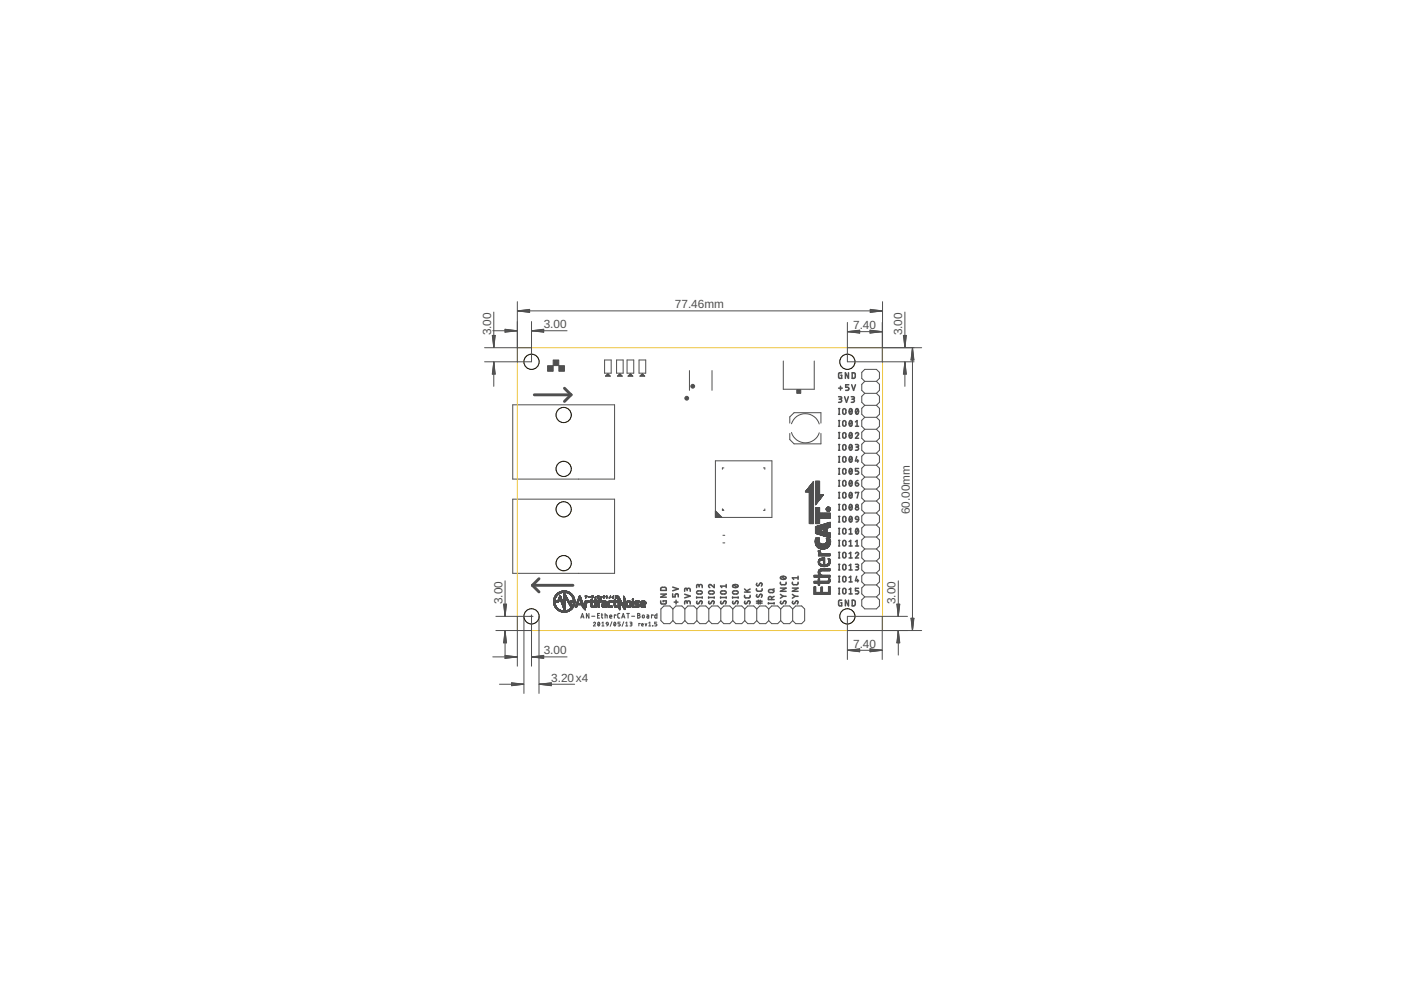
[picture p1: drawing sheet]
<svg xmlns="http://www.w3.org/2000/svg" width="297mm" height="210mm" viewBox="0 0 297 210" stroke-linecap="round" stroke-linejoin="round" font-family="sans-serif">
<defs><g id="words">
<g font-size="2.5" fill="#4f4f4f">
<text x="143.1" y="65.3">77.46mm</text>
<text x="104.1" y="71.1" transform="rotate(-90 104.1 71.1)">3.00</text>
<text x="115.3" y="69.5">3.00</text>
<text x="180.9" y="69.7">7.40</text>
<text x="191.3" y="71.1" transform="rotate(-90 191.3 71.1)">3.00</text>
<text x="192.9" y="109" transform="rotate(-90 192.9 109)">60.00mm</text>
<text x="106.5" y="128.1" transform="rotate(-90 106.5 128.1)">3.00</text>
<text x="189.9" y="128.1" transform="rotate(-90 189.9 128.1)">3.00</text>
<text x="180.9" y="137.3">7.40</text>
<text x="115.3" y="138.7">3.00</text>
<text x="116.9" y="144.5">3.20x4</text>
</g>
</g></defs>
<g fill="none" stroke="#4f4f4f" stroke-width=".32">
<path d="M178.5 79l-.7 .2v.8l.1 .2h.6v-.6h-.2M179.9 79v1.2l-.7-1.2v1.2M180.7 79l.4 .1 .2 .1v.8l-.2 .2h-.4zM177.8 84.1h.5l.2 .2-.2 .3h-.4M177.8 82.3h.8M177.8 87.8h.3M177.8 86.6h.3M177.8 90.4h.3M177.8 89.2h.3M177.8 92.9h.3M177.8 91.7h.3M177.8 95.5h.3"/>
<path d="M177.8 94.3h.3M177.8 98h.3M177.8 96.8h.3M177.8 99.3h.3M177.9 86.6v1.2M177.9 89.2v1.2M177.9 91.7v1.2M177.9 94.3v1.2M177.9 96.8v1.2M177.9 99.3v1.2M178.1 84.6l.3 .2 .1 .2-.2 .3h-.5M178.2 81.9v.8"/>
<path d="M178.8 86.7h.4l.1 .3v.7l-.2 .1h-.3l-.1-.3zM178.8 89.3h.4l.1 .2v.7l-.2 .2-.3-.1-.1-.3zM178.8 91.8h.4l.1 .3v.6l-.2 .2-.3-.1-.1-.2zM178.8 94.3h.4l.1 .3v.7l-.2 .1h-.3l-.1-.3zM178.8 96.9h.4l.1 .2v.7l-.2 .2-.3-.1-.1-.2zM178.8 99.4h.4l.1 .3v.7l-.2 .1h-.3l-.1-.3zM179.1 84.1l.4 1.2 .4-1.2M180 81.6h-.7v.5h.4a.34 .34 0 0 1 .3 .3 .34 .34 0 0 1-.3 .4h-.4M180.2 86.7l.2-.1a.66 .66 0 0 1 .3 .7 .66 .66 0 0 1-.4 .5l-.3-.6zM180.2 89.3l.2-.1a.66 .66 0 0 1 .3 .6 .66 .66 0 0 1-.4 .6l-.3-.6zM180.2 91.8l.2-.1a.66 .66 0 0 1 .3 .6 .66 .66 0 0 1-.4 .6l-.3-.6zM180.2 94.3h.2a.66 .66 0 0 1 .3 .6 .66 .66 0 0 1-.4 .5l-.3-.5z"/>
<path d="M180.2 96.9l.2-.1a.66 .66 0 0 1 .3 .6 .66 .66 0 0 1-.4 .6l-.3-.6zM180.2 99.4l.2-.1a.66 .66 0 0 1 .3 .7 .66 .66 0 0 1-.4 .5l-.3-.6zM180.5 84.1h.5l.1 .2v.2l-.5 .1M180.6 81.6l.4 1.2 .4-1.2M180.6 86.9l-.5 .7M180.6 89.5l-.5 .6M180.6 92l-.5 .6M180.6 94.5l-.5 .7M180.6 97.1l-.5 .6M180.6 99.6l-.5 .7M180.8 84.6l.3 .3v.3l-.6 .1M181.4 92a.32 .32 0 0 1 .4-.3 .32 .32 0 0 1 .1 .5l-.5 .7h.6"/>
<path d="M181.4 94.3h.4l.2 .2-.1 .3h-.4M181.4 90.4h.6M181.4 89.5l.3-.3v1.2M181.5 86.7h.1a.61 .61 0 0 1 .4 .5 .61 .61 0 0 1-.4 .6l-.2-.6zM181.6 96.8l-.2 .9h.6M181.7 94.8l.3 .1v.4l-.6 .2M181.8 97.5v.5M182 86.9l-.6 .7M182 99.3h-.6v.6h.4a.35 .35 0 0 1 .2 .3 .35 .35 0 0 1-.2 .3h-.4M177.8 100.5h.3M177.8 103.1h.3M177.8 101.9h.3"/>
<path d="M177.8 105.6h.3M177.8 104.4h.3M177.8 108.1h.3M177.8 107h.3M177.8 110.7h.3M177.8 109.5h.3M177.8 113.2h.3M177.8 112h.3M177.8 115.8h.3M177.8 114.6h.3M177.8 118.3h.3M177.8 117.1h.3"/>
<path d="M177.8 119.7h.3M177.9 101.9v1.2M177.9 104.4v1.2M177.9 107v1.1M177.9 109.5v1.2M177.9 112v1.2M177.9 114.6v1.2M177.9 117.1v1.2M177.9 119.7v1.1M178.8 102l.3-.1 .2 .3v.7l-.2 .2-.3-.1-.1-.3zM178.8 104.5h.4l.1 .3v.6l-.2 .2-.3-.1-.1-.2zM178.8 107h.4l.1 .3v.7l-.2 .1h-.3l-.1-.3z"/>
<path d="M178.8 109.6h.4l.1 .2v.6l-.2 .3-.3-.1-.1-.2zM178.8 112.1h.4l.1 .3v.5l-.2 .3h-.3l-.1-.3zM178.8 114.6h.4l.1 .3v.5l-.2 .4-.3-.1-.1-.3zM178.8 117.2h.4l.1 .2v.7l-.2 .2-.3-.1-.1-.2zM178.8 119.7h.4l.1 .3v.6l-.2 .2h-.3l-.1-.3zM180 113.2h.7M180 112.3l.4-.3v1.2M180 114.8l.4-.2v1.2M180 117.4l.4-.3v1.2M180 119.9l.4-.2v1.1M180 115.8h.7M180 118.3h.7"/>
<path d="M180.2 102l.2-.1a.66 .66 0 0 1 .3 .6 .66 .66 0 0 1-.4 .6l-.3-.6zM180.2 104.5l.2-.1a.71 .71 0 0 1 0 1.2 .72 .72 0 0 1-.2-1.1zM180.2 107h.2a.71 .71 0 0 1 0 1.1 .72 .72 0 0 1-.2-1.1zM180.2 109.6l.2-.1a.71 .71 0 0 1 0 1.2 .72 .72 0 0 1-.2-1.1zM180.6 102.2l-.5 .6M180.6 104.7l-.5 .6M180.6 107.2l-.5 .7M180.6 109.7l-.5 .7M181.4 102.4h.4a.34 .34 0 0 1 .2 .4 .34 .34 0 0 1-.3 .3 .34 .34 0 0 1-.3-.4zM181.4 117.4a.32 .32 0 0 1 .4-.3 .32 .32 0 0 1 .1 .5l-.5 .7h.6M181.4 119.7h.5l.1 .1-.1 .4h-.4M181.4 114.8l.3-.2v1.2"/>
<path d="M181.4 104.5v-.1h.6l-.3 1.2M181.4 115.8h.6M181.5 109.6h.4l.1 .6-.6-.1zM181.5 112.1h.1a.6 .6 0 0 1 .4 .5 .6 .6 0 0 1-.4 .6l-.2-.6zM181.9 101.9l-.3 .1-.2 .4M182 112.3l-.6 .7M182 110.2l-.2 .4-.3 .1M140.1 127.4l.2 .6h.9l.1-.6h-.7v.2M140.1 126h1.2l-1.2 .6h1.2M140.2 124.6l.9-.1 .1 .2 .1 .5h-1.2zM142.6 125.9v.7h.6v-.4a.34 .34 0 0 1 .3-.3 .34 .34 0 0 1 .3 .3v.4M142.6 124.5l1.2 .4-1.2 .4"/>
<path d="M142.9 127.7h.8M143.3 127.3v.8M145.2 126l1.1 .4-1.1 .4M145.7 127.7l.2-.3 .3 .1 .1 .6M145.7 127.9v-.3l-.3-.2-.2 .2v.5M145.7 125l.2-.3 .3 .1 .1 .6M145.7 125.2v-.4l-.3-.1-.2 .1v.6M147.7 126.7h1.2M147.7 126.6v.2M147.8 125.4l.9-.1 .2 .4-.2 .2h-.8l-.2-.2zM147.8 127.5l-.1 .4 .3 .1 .5-.6a.34 .34 0 0 1 .4 .2 .34 .34 0 0 1-.2 .5M148.2 124.3l.2-.3 .2-.1 .3 .2v.5"/>
<path d="M148.2 124.5v-.4l-.3-.2-.2 .2v.5M148.9 126.6v.2M150.2 126.7h1.2M150.2 126.6v.2M150.3 125.4l.9-.1 .2 .4-.2 .2h-.8l-.2-.2zM150.3 127.5v.4l.2 .1 .5-.6a.34 .34 0 0 1 .4 .2 .34 .34 0 0 1-.1 .5M151.4 123.9v.7l-.6-.6a.33 .33 0 0 0-.6 .1 .33 .33 0 0 0 .3 .5M151.4 126.6v.2M152.8 126.7h1.2M152.8 126.6v.2M152.8 125.4l1-.1 .2 .4-.2 .2h-.8l-.2-.2zM152.9 127.5l-.1 .3 .1 .2h.3l.3-.5a.3 .3 0 0 1 .4 0 .3 .3 0 0 1 0 .5l-.1 .1"/>
<path d="M154 123.9v.7M154 126.6v.2M154 124.3h-1.2l.2 .3M155.3 126.7h1.2M155.3 126.6v.2M155.4 125.4l.9-.1 .2 .4-.2 .2h-.8l-.2-.2zM155.4 124.1a.67 .67 0 0 1 1.1 .3 .64 .64 0 0 1-.6 .2 .64 .64 0 0 1-.6-.4zM155.4 127.5l-.1 .3 .2 .2h.2l.3-.5a.3 .3 0 0 1 .5 0 .3 .3 0 0 1-.1 .5l-.1 .1M155.6 124l.6 .5M156.5 126.6v.2M157.9 126.2v.4l.2 .2 .8-.1 .1-.5M157.9 125.5h1.1"/>
<path d="M157.9 124.9l.7 .6M157.9 127.5v.4l.1 .1h.2l.3-.5a.3 .3 0 0 1 .5 0 .3 .3 0 0 1 0 .5l-.1 .1M159 124.9l-.7 .4M160.4 124.8v.4l.3 .1h.7l.2-.5M160.4 127.9h1.2M160.4 127.5h1.2M160.5 126l-.1 .4 .3 .2 .4-.5a.3 .3 0 0 1 .4 0 .3 .3 0 0 1 0 .4l-.1 .1M160.5 123.7a.3 .3 0 0 0-.1 .4 .3 .3 0 0 0 .5 0l.2-.4a.33 .33 0 0 1 .5 .1 .33 .33 0 0 1-.2 .5M160.8 127.3v.8M161.2 127.3v.8M162.9 127.9h1.2M162.9 127.8v.3"/>
<path d="M163.1 125h.8l.2 .4-.3 .2h-.7l-.2-.2zM163.6 127.1l-.1-.6h-.5l-.1 .6h1.2M164.1 127.8v.3M164.1 126.4l-.5 .3M164.1 124.8l-.2 .3M165.5 123.4v.4l.2 .2h.8l.2-.6M165.5 124.7h1.2l-1.2 .7h1.2M165.5 126l.5 .4M165.5 122.3a.66 .66 0 0 1 1.1 .3 .67 .67 0 0 1-1.1-.2zM165.6 127.5l-.1 .3 .1 .2h.3l.3-.5a.3 .3 0 0 1 .4 0 .3 .3 0 0 1 0 .5l-.1 .1M165.7 122.2l.7 .6M166 126.4l-.5 .4"/>
<path d="M166 126.4h.7M168 123.4v.4l.3 .2h.7l.2-.6M168 124.7h1.2l-1.2 .7h1.2M168 126l.6 .4M168.1 127.5l-.1 .3 .2 .2h.2l.3-.5a.3 .3 0 0 1 .5 0 .3 .3 0 0 1-.1 .5l-.1 .1M168.6 126.4h.6M168.6 126.4l-.6 .4M169.2 122.2v.7M169.2 122.5h-1.2l.3 .4M177.8 120.8h.3M177.8 123.4h.3M177.8 122.2h.3"/>
<path d="M177.8 125.9h.3M177.8 124.7h.3M177.9 122.2v1.2M177.9 124.7v1.2M178.5 127.3h-.6l-.1 .1v.8l.1 .2 .6 .1v-.7h-.2M178.8 122.3h.4l.1 .2v.7l-.2 .2-.3-.1-.1-.3zM178.8 124.8h.4l.1 .3v.6l-.2 .2h-.3l-.1-.3zM179.9 127.3v1.2l-.7-1.2v1.2M180 122.4l.4-.2v1.2M180 125l.4-.3v1.2M180 120.8h.7M180 123.4h.7"/>
<path d="M180 125.9h.7M180.7 127.3l.6 .2v.7l-.2 .2-.4 .1zM181.6 122.2l-.2 .9h.6M181.7 120.2l.3 .2v.3l-.6 .1M181.8 122.9v.5M182 124.7h-.6v.6h.4a.34 .34 0 0 1 .2 .3 .34 .34 0 0 1-.2 .3h-.4"/>
<circle cx="181.7" cy="107.8" r=".33"/>
<circle cx="181.7" cy="107.2" r=".26"/>
</g>
<g fill="none" stroke="#4f4f4f" stroke-width=".23">
<path d="M123.1 131l.4-.9 .3 .9M123.2 130.8h.5M124.9 130.1v.9l-.6-.9v.9M125.5 130.7h.6M126.7 130.5h.3M127.1 130.1h-.4v.9h.4M127.5 130.4h.3M127.6 130.1v.8l.2 .1M128.3 130.4l.4 .1v.5M128.3 130.1v.9M129.3 130.7h.4l-.1-.3-.3 .1v.4v.1h.4M130.6 130.5l-.3-.1v.6"/>
<path d="M131.4 130.1h-.3l-.1 .2v.6l.4 .1M131.8 131l.3-.9 .4 .9M131.9 130.8h.5M132.9 130.1h.5M133.2 130.1v.9M133.9 130.7h.7M135.2 130.1l.4 .1v.2l-.2 .1 .3 .2-.1 .3h-.4zM135.2 130.5h.2M136.2 130.5h.4l-.1 .5-.3-.1zM137.2 130.4l.3 .2v.4h-.3l-.1-.3h.4M138.5 130.5l-.4-.1v.6M139.3 130.1v.9h-.4v-.5l.4-.1"/>
</g>
<g fill="none" stroke="#4f4f4f" stroke-width=".21">
<path d="M128.2 76.3h1.4v2.8h-1.4zM128.4 79.8l.5-.6 .5 .6zM128.4 79.7h.9M128.5 79.6h.7M128.6 79.5h.6M128.7 79.4h.4M128.8 79.3h.2M130.7 76.3h1.4v2.8h-1.4zM130.9 79.8l.5-.6 .5 .6zM131 79.7h.9M131 79.6h.8M131.1 79.5h.6"/>
<path d="M131.2 79.4h.4M131.3 79.3h.2M132.9 76.3h1.5v2.8h-1.5zM133.2 79.7h.9M133.3 79.6h.7M133.4 79.5h.5M133.5 79.4h.3M133.6 79.3h.1M133.7 79.2l.5 .6h-1zM135.5 76.3h1.4v2.8h-1.4zM135.7 79.8l.5-.6 .5 .6zM135.7 79.7h1"/>
<path d="M135.8 79.6h.8M135.9 79.5h.6M136 79.4h.4M136.1 79.3h.2M146.2 78.6v4.2M151 78.6v4.2M166.1 76.5v6h6.5v-6M108.7 85.8h21.6v15.8h-21.6zM151.7 97.7h12v12h-12zM153.5 99.2h-.3v.3M161.9 99.2h.3v.3M167.4 89.7v-1.3l1-.9h5.7v2.2"/>
<path d="M167.4 91.9v1.3l1 .9h5.7v-2.2M167.8 89.9a3.1 3.1 0 0 1 3-2.2 3.1 3.1 0 0 1 2.9 2.2M167.8 91.7a3.1 3.1 0 0 0 2.9 2.2 3.1 3.1 0 0 0 3-2.1M183.3 91l-.6 .7v1.2l.6 .7M183.3 88.5l-.6 .6v1.3l.6 .6M183.3 80.9l-.6-.7v-1.2l.6-.7h2.5l.7 .7v1.2l-.7 .7M183.3 80.9l-.6 .6v1.3l.6 .6M183.3 83.4l-.6 .6v1.3l.6 .6M183.3 85.9l-.6 .7v1.2l.6 .7M183.3 93.6l-.6 .6v1.3l.6 .6M183.3 96.1l-.6 .6v1.3l.6 .6M183.3 98.6l-.6 .7v1.2l.6 .7"/>
<path d="M183.3 96.1h2.5M183.3 98.6h2.5M183.3 93.6h2.5M183.3 88.5h2.5M183.3 91h2.5M183.3 85.9h2.5M183.3 80.9h2.5M183.3 83.4h2.5M185.8 98.6l.7 .7v1.2l-.7 .7M185.8 93.6l.7 .6v1.3l-.7 .6M185.8 96.1l.7 .6v1.3l-.7 .6M185.8 91l.7 .7v1.2l-.7 .7"/>
<path d="M185.8 85.9l.7 .7v1.2l-.7 .7M185.8 88.5l.7 .6v1.3l-.7 .6M185.8 83.4l.7 .6v1.3l-.7 .6M185.8 80.9l.7 .6v1.3l-.7 .6M108.7 105.8h21.6v15.8h-21.6zM151.7 108.3l1.4 1.4M151.7 109.6h1.3M151.7 109.5h1.2M151.7 109.4h1.1M151.7 109.3h1M151.7 109.2h.9M151.7 109.1h.8"/>
<path d="M151.7 109h.7M151.7 108.9h.6M151.7 108.8h.5M151.7 108.8h.4M151.7 108.6h.3M151.7 108.6h.2M151.7 108.5h.1M151.7 108.4h.1M153.3 113.5h.4M153.3 115.1h.4M153.4 108.1l-.2-.2v.3h.3M162.2 107.9v.3h-.3"/>
<path d="M170.8 104.3h.1M170.8 104.2v.1M170.9 104.1v.2M171 104l-.1 .3M171 104v.1M171 104v.3M171.1 103.9l-.1 .4M171.1 103.8v.5M171.2 103.7l-.1 .6M171.2 103.7v.6M171.3 103.6l-.1 .7M171.3 103.6v.7"/>
<path d="M171.3 103.7h.1M171.4 103.5v.8M171.4 103.4v.9M171.5 103.3l-.1 1M171.5 103.3v1M171.6 104.4h.1M171.6 103.2v7.8M171.7 103.1v7.9M171.7 103v8M171.8 103v8M171.8 103h.1M171.9 102.9v8.1"/>
<path d="M171.9 102.8v8.2M172 102.7v8.3M172.1 102.6l-.1 8.4M172.1 102.5v8.5M172.1 102.6h.1M172.2 102.5v8.5M172.2 102.4v8.6M172.3 102.3v8.7M172.4 102.2v.1M172.4 102.2v8.8M172.4 102.2l.1 .1M172.5 102.1v8.9"/>
<path d="M172.9 114.4v.8M172.9 114.8h.1M172.9 102v5.1M172.9 107.7v3.3M172.9 111.7v1.4M172.9 114.2v1.2M172.9 114.1l.1 1.4M172.9 115.2h.1M172.9 102.6h.1M173 102l-.1 5M173 107.7v3.3M173 111.6v1.5"/>
<path d="M173 106.9h.1M173 115.5h.1M173 102v4.9M173 114.1v1.5M173 111.6l.1 1.6M173.1 114.1v1.6M173.1 107.7v3.3M173.1 114.1v1.7M173.1 102v4.8M173.1 111.6v1.5M173.1 114.1l.1 1.8M173.2 102l-.1 4.7"/>
<path d="M173.2 111.6v1.6M173.2 106.6h.1M173.2 107.7v3.3M173.2 114.1v1.8M173.2 102v4.7M173.3 111.6v1.6M173.3 114.1v1.9M173.3 102l-.1 4.6M173.3 102v4.5M173.3 107.7v3.3M173.3 111.5v1.7M173.3 114.1v2"/>
<path d="M173.4 102v4.5M173.4 107.7v3.3M173.4 111.5v1.8M173.4 114.1v2M173.4 111.6h.1M173.4 102v4.4M173.5 107.7v3.3M173.5 114.1v2.1M173.5 102v4.3M173.5 111.5v1.8M173.5 116.7v.3M173.5 119v.4"/>
<path d="M173.5 116.7v.4M173.5 117.5v.4M173.5 118.8v.7M173.5 106.2h.1M173.6 107.7v3.3M173.6 116.7v.5M173.6 117.5v.4M173.6 111.5v1.8M173.6 118.8h.1M173.6 102v4.2M173.6 114.1v2.1M173.6 118.7v1"/>
<path d="M173.6 111.4v1M173.6 114.4l.1 .1M173.7 112.4v.9M173.7 114.1l-.1 2.1M173.7 116.7v.6M173.7 117.5l-.1 .3M173.7 118.7v1M173.7 107.7v3.3M173.7 112.5v.9M173.7 114.9v1.4M173.7 117.5v.3M173.7 102v4.1"/>
<path d="M173.7 111.4v1M173.7 118.6v1.2M173.7 115l.1 1.3M173.7 118.6l.1 1.2M173.8 117h.1M173.8 116.7v.7v-.7M173.8 102l-.1 4M173.8 107.7l-.1 3.3M173.8 111.4v.9M173.8 117.5l-.1 .3M173.8 114.1l-.1 .2M173.8 102v3.9"/>
<path d="M173.8 107.7v3.3M173.8 112.5v.9M173.8 115.1v1.2M173.8 119.3v.6M173.8 117.5v.3M173.8 118.5v.6M173.8 104.9l.1 1M173.8 108.8l.1 1.1M173.8 115.2l.1 1.1M173.8 119.4l.1 .5M173.8 109.8h.1M173.9 111.4l-.1 .9"/>
<path d="M173.9 112.5v.9M173.9 116.7l-.1 1.1M173.9 118.5l-.1 .4M173.9 115.2v1.2M173.9 117.1v.7M173.9 119.5v.5M173.9 119.8v.1M173.9 104.9v.9M173.9 108.8v1.1M173.9 109.8h.1M173.9 111.4v.9M173.9 118.4v.5"/>
<path d="M173.9 118.8h.1M173.9 117.2v.6M174 104.9l-.1 .8M174 111.3l-.1 1M174 118.4v.4M174 108.8v1.1M174 112.5v.9M174 115.3v1.1M174 117.2v.6M174 119.6v.4M174 104.9v.8M174 111.3v1"/>
<path d="M174.1 108.8v1.1M174.1 112.6v.8M174.1 117.3v.5M174.1 119.6v.4M174.1 118.4l-.1 .4M174.1 104.9v.7M174.1 111.3v.9M174.1 115.3v1.1M174.1 118.4v.3M174.1 105.5h.1M174.1 117.3h.1M174.1 104.9v.6"/>
<path d="M174.1 112.6v.9M174.1 118.4v.4M174.2 104.9v.6M174.2 108.8v1.1M174.2 111.3v.9M174.2 112.6v.9M174.2 115.3v1.1M174.2 119.7v.4M174.2 117.3v.5M174.2 118.4v.3M174.2 115.4v1M174.2 118.3v.4"/>
<path d="M174.2 104.9v.5M174.3 104.9v.4M174.3 108.8v1.1M174.3 115.4v1M174.3 118.3v.4M174.3 111.2v1M174.3 112.6v.9M174.3 117.4v.4M174.3 119.7v.4M174.4 108.8v1.1M174.4 111.2v1M174.4 119.7v.4"/>
<path d="M174.4 105.1h.1M174.4 104.9v.3M174.4 112.6v1M174.4 115.4v1M174.4 117.4v.4M174.4 118.3v.4M174.4 104.9v.2M174.4 117.4l.1 .4M174.4 119.7l.1 .4M174.4 112.6l.1 1M174.5 115.4v1M174.5 104.9v.2"/>
<path d="M174.5 108.8v1.1M174.5 111.2v.9M174.5 112.7v.9M174.5 118.3v.4M174.5 119.7v.4M174.5 111.2l-.1 .9M174.5 117.4v.4M174.5 112.7l.1 .9M174.5 117.4l.1 .4M174.5 118.3l.1 .4M174.5 119.7l.1 .4M174.6 104.9l-.1 .1"/>
<path d="M174.6 111.2l-.1 .9M174.6 108.8v1.1M174.6 111.2v.9M174.6 112.7v.9M174.6 115.4v1M174.6 118.3v1.8M174.6 104.9h.1M174.6 117.4v.4M174.6 111.1l.1 2.5M174.7 117.4l-.1 .4M174.7 108.8v1.1M174.7 111.1v2.5"/>
<path d="M174.7 115.4v1M174.7 117.4v.4M174.7 118.3v1.8M174.8 111.1v2.6M174.8 115.3v1.1M174.8 108.8v1.1M174.8 117.4v.4M174.8 118.3v1.8M174.9 111.1v2.6M174.9 115.3v1.1M174.9 108.8v1.1M174.9 117.4v.4"/>
<path d="M174.9 119.7v.4M175 115.3l-.1 1.1M175 111v2.7M175 108.8v1.1M175 117.4v.4M175 113.7h.1M175 115.2v1.2M175 119.7v.4M175.1 108.8v1.1M175.1 111v2.7M175.1 117.4v.4M175.1 115.1v1.2"/>
<path d="M175.1 119.7v.4M175.1 111v2.8M175.2 107.9v.1M175.2 115.1l-.1 1.2M175.2 108.8v1.1M175.2 111v2.8M175.2 114.1v.1M175.2 117.4v.4M175.2 107.7v.4M175.2 115v1.3M175.2 119.7v.4M175.2 108h.1"/>
<path d="M175.3 107.7v.5M175.3 114.1v.4M175.3 114.8l-.1 1.5M175.3 107.6v.1M175.3 108.2v.1M175.3 108.8v1.1M175.3 110.9v2.9M175.3 114.1v2.1M175.3 117.4v.4M175.3 119.7v.4M175.3 108.2l.1 .1M175.3 114.2v2"/>
<path d="M175.3 110.9l.1 2.9M175.3 119.6v.5M175.3 114.4l.1 .1M175.4 107.6l-.1 .1M175.4 107.9v.2M175.4 108h.1M175.4 107.8v.3M175.4 108.2v.2M175.4 108.8v1.1M175.4 110.9v1.1M175.4 112.9v.9M175.4 114.2v2"/>
<path d="M175.4 117.4v.4M175.4 107.5v.2M175.4 119.6v.4M175.4 112.9v1M175.5 107.5l-.1 .1M175.5 107.7l-.1 .2M175.5 108v.1M175.5 108.3l-.1 .1M175.5 110.9l-.1 1.1M175.5 119.6v.4M175.5 107.5v.1M175.5 107.7v.1"/>
<path d="M175.5 108.3v.1M175.5 108.8v1.1M175.5 110.9v1M175.5 112.9v1M175.5 114.2v1.9M175.5 117.4v.4M175.5 111.9v.1M175.5 119.5v.5M175.5 107.5l.1 .1M175.5 110.8v1.1M175.5 112.9l.1 1M175.5 114.2l.1 1.9"/>
<path d="M175.6 107.8v.3M175.6 108.3v.1M175.6 118.4v.1M175.6 119.5l-.1 .5M175.6 108.8v1.1M175.6 112.9v1M175.6 114.2v1.8M175.6 117.4v.4M175.6 107.5v.1M175.6 110.9v1M175.6 118.4v.2M175.6 119.4v.5"/>
<path d="M175.6 107.5l.1 .1M175.6 108.3l.1 .1M175.6 112.9l.1 1M175.7 110.9v1M175.7 114.2l-.1 1.8M175.7 118.4v.3M175.7 107.9v.2M175.7 119.4l-.1 .5M175.7 107.5v.1M175.7 107.9h.1M175.7 108.1h.1M175.7 108.3v.1"/>
<path d="M175.7 108.8v1.1M175.7 114.3v1.6M175.7 117.4v.4M175.7 118.4v.5M175.7 110.8v1.1M175.7 112.9v1M175.7 119.2v.6M175.7 113l.1 1M175.7 114.3l.1 1.6M175.7 118.4v1.4M175.7 119.1h.1M175.8 118.8h.1"/>
<path d="M175.8 107.8l-.1 .1M175.8 108l-.1 .1M175.8 108.3l-.1 .1M175.8 110.8l-.1 1.1M175.8 108.8v1.1M175.8 110.8v1.1M175.8 114.3v1.5M175.8 117.4v.4M175.8 107.5v.1M175.8 107.8v.1M175.8 108v.1M175.8 108.3v.1"/>
<path d="M175.8 113v1M175.8 118.4v1.4M175.9 107.6v.1M175.9 107.8v.1M175.9 108v.1M175.9 108.8v1.1M175.9 113v1M175.9 114.3v1.5M175.9 117.4v.4M175.9 118.4v1.3M175.9 110.8v1M175.9 108.2v.2"/>
<path d="M175.9 115.5h.1M175.9 107.6v.2M175.9 114.3v1.3M175.9 118.5v1.1M175.9 114l.1-1v1M175.9 108.1v.2M175.9 110.7v1.1M176 107.7v.6M176 118.6v.9M176 114.3v1.2M176 118.8h.1M176 108.8v1.1"/>
<path d="M176 110.7v1.1M176 117.4v.4M176 107.7v.5M176 113v1M176 118.9v.4M176 114.4v1M176 114.4l.1 .1M176 109.8h.1M176.1 107.8v.3M176.1 114.4v.8M183.3 108.8h2.5M183.3 113.9l-.6 .6v1.3l.6 .6"/>
<path d="M183.3 111.3l-.6 .7v1.2l.6 .7M183.3 106.2l-.6 .7v1.2l.6 .7M183.3 108.8l-.6 .6v1.3l.6 .6M183.3 103.7l-.6 .6v1.3l.6 .6M183.3 101.2l-.6 .6v1.3l.6 .6M183.3 116.4l-.6 .6v1.3l.6 .6M183.3 118.9l-.6 .7v1.2l.6 .7M183.3 118.9h2.5M183.3 116.4h2.5M183.3 111.3h2.5M183.3 113.9h2.5M183.3 103.7h2.5"/>
<path d="M183.3 106.2h2.5M183.3 101.2h2.5M185.8 108.8l.7 .6v1.3l-.7 .6M185.8 111.3l.7 .7v1.2l-.7 .7M185.8 101.2l.7 .6v1.3l-.7 .6M185.8 106.2l.7 .7v1.2l-.7 .7M185.8 103.7l.7 .6v1.3l-.7 .6M185.8 113.9l.7 .6v1.3l-.7 .6M185.8 116.4l.7 .6v1.3l-.7 .6M185.8 118.9l.7 .7v1.2l-.7 .7M117.4 127.4l.3 .1M117.4 127.7l.2 .1"/>
<path d="M117.4 127.7h.2M117.4 127.4h.2M117.4 127.7h.1M117.4 127.8v.1M117.4 127.8h.2M117.4 127.3h.1M117.4 127.4h.1M117.4 127.3h.2M117.4 127.9l.3 .1M117.4 127.2h.3h-.3M117.4 128h.3M117.4 128.1h.3"/>
<path d="M117.5 127h.2h-.3M117.5 127l-.1 .1M117.5 128.2h.2M117.5 126.9v.1M117.5 128.2v.1M117.5 128.2l.3 .1M117.5 128.4h.3M117.5 126.7h.3M117.5 126.7h.1M117.5 128.4h.4M117.6 128.5h.3M117.6 128.5h.1"/>
<path d="M117.6 128.5l.4 .2M117.6 126.6h.1M117.6 127.4h.1M117.6 127.3h.1M117.6 127.7l.1 .2h-.3v.1M117.6 126.5h.3M117.6 126.5h.1M117.6 128.6h.3M117.6 127.7h.1M117.6 127.8h-.2M117.6 127.3h-.2M117.6 126.5v.1"/>
<path d="M117.7 128h.1M117.7 128.7h.3M117.7 126.4h.1M117.7 127v.1h-.3M117.7 128.1h.1M117.7 127.4l.1 .1M117.7 128.7v.1M117.7 128.7l.3 .1M117.7 128.1l-.3-.1 .3 .2M117.7 127.7h.1M117.7 128.1v.1M117.7 127l-.3 .1"/>
<path d="M117.8 126.9h-.3M117.8 128.8l.3 .1M117.8 127.7h.1M117.8 128.8h.3M117.8 128.2v.1M117.8 126.8h.1M117.8 126.8l-.3 .1M117.8 128.3l-.3 .1M117.8 126.8h-.3M117.8 126.7h.1M117.8 127.4l.1 .1M117.8 128.9h.4"/>
<path d="M117.8 128.9h.1M117.9 127.4v.1M117.9 128.9v.1M117.9 128.9l.3 .1M117.9 127.7h.1M117.9 126.6h-.3M117.9 126.6h.1M117.9 129h.4M117.9 126.6l-.4 .1 .4-.1M117.9 126.1h.4M117.9 126.1h.1M117.9 127.4l.1 .1"/>
<path d="M117.9 126.5h.1M118 126.4l-.4 .1M118 129.1h.4M118 127.7h.1M118 126.4h.1M118 126h.1M118 129.1h.1M118 126.4h-.3M118 127.4l.1 .1M118 129.2h.5M118.1 128.8h.1M118.1 129.2h.1"/>
<path d="M118.1 127.4l.1 .1M118.1 129.2l.5 .1M118.1 127.7h.1M118.1 126.3l-.4 .1 .4-.1M118.1 126.2v.1M118.2 126.2l-.4 .1M118.2 128.9v.1M118.2 127.4h.1M118.2 129.3h.5M118.2 125.8h.1M118.2 127.7h.1M118.2 129.3l.7 .1"/>
<path d="M118.2 129.3h.6M118.3 129v.1M118.3 126.1h.1M118.3 125.8h.1M118.3 126.1l-.4 .1M118.3 127.4l.2 .1M118.3 127.4h.1M118.3 125.7v.1M118.3 127.7h.1M118.3 129.1h-.3M118.4 129.4l.7 .1M118.4 127.2h.1"/>
<path d="M118.4 127.2l.2 .1M118.4 127.1l.2 .1M118.4 126h.1M118.4 126l-.5 .1M118.4 129.4v.1M118.4 126h-.4M118.4 127.1h.1M118.4 127.6h-1M118.4 127.5v.1M118.4 127h.1M118.4 127h.2M118.4 129.2h.1"/>
<path d="M118.4 127.5h.1M118.4 127.5l-1 .1M118.5 127.5h-1.1M118.5 129.5h.8M118.5 125.6h.1M118.5 125.9h.1M118.5 126.9h.1M118.5 129.5h2.2M118.5 127.3l-.2 .1M118.5 129.2h.1M118.5 126.8l.5 .1h-.5M118.5 125.6h2.2"/>
<path d="M118.5 125.9l-.5 .1M118.5 126.7h.1M118.5 126.7h.5M118.6 127.3h-.3M118.6 125.6h.1M118.6 127.2h.1M118.6 129.5h.1M118.6 127.2h-.3M118.6 126.6h.4M118.6 127.1h.1M118.6 125.9h-.5M118.6 125.9h.1"/>
<path d="M118.6 125.5h2M118.6 126.5l.3 .1M118.6 126.6h.1M118.6 127l-.2 .1M118.6 126.5h.3M118.6 129.6h2M118.7 126.4h.2M118.7 127h-.3M118.7 129.6h.1M118.7 126.9l.4 .1M118.7 126.3l.1 .1M118.7 126.9l-.3 .1"/>
<path d="M118.7 125.8l-.5 .1M118.7 125.5h.1M118.7 129.3h.1M118.7 129.6h1.8M118.7 126.9h.1M118.7 126.3v.1h.1M118.7 125.8h.1M118.8 127h.3M118.8 125.8h.1M118.8 127.1h.3M118.8 125.8h-.6M118.8 129.6l.1 .1"/>
<path d="M118.8 125.5h1.7M118.9 125.4v.1M118.9 127.3h.3M118.9 127.3l.3 .2M118.9 126.5h.1M118.9 129.7h1.5M118.9 127.3h.1M118.9 127.4h.3M118.9 126.6l-.3 .1M118.9 126.6l.1 .1M118.9 127.4h.1M118.9 125.4h1.5"/>
<path d="M118.9 127.5h.4h-.3M118.9 125.7l-.6 .1M119 129.4h.1M119 125.7h.1M119 125.4h.1M119 127.5l.3 .1M119 127.5h.1M119 129.5h.1M119 129.4v.1M119 126.9h-.3M119 127.7h.3M119 126.8l-.5 .1"/>
<path d="M119 127.7h.3v.1M119 129.7h1.2M119 127.7v.1M119.1 125.3v.1M119.1 127.8h.3M119.1 125.4h1.1M119.1 129.5h.1M119.1 127.8h.1M119.1 127.8l.1 .2h.6M119.1 127.8l.3 .1M119.1 125.7h-.8M119.1 129.7l.1 .1"/>
<path d="M119.1 127.1h.1M119.1 127.1l.1 .1h-.4l.1 .1M119.1 129.7v.1M119.1 127.9l.3 .1M119.1 125.3h.1M119.1 128h.7M119.2 128.1h.1M119.2 129.5h.1M119.2 128.1h.6M119.2 129.8h.1M119.2 125.6h.1M119.2 125.3h.1"/>
<path d="M119.3 128.2h.5M119.3 125.3l.9 .1M119.3 128.3h.5M119.3 125.6h.1M119.3 128.4h.5M119.3 128.4v.1h.5M119.3 129.5h.1M119.3 128.5h.5M119.3 125.3h.1M119.3 129.8h.1M119.3 128.6h.5M119.3 127.7h-.3"/>
<path d="M119.3 125.6h-.9M119.4 128.6h.1M119.4 125.6h-.1M119.4 128.7h.4M119.4 128.6h.4M119.4 127.9h.1M119.4 128.7h.1M119.4 128.7l.4 .1M119.4 128h.1M119.4 127.9h-.3M119.4 129.5h.1M119.4 128.8h.4"/>
<path d="M119.4 125.3h.1M119.4 129.8h.1M119.4 128v.1M119.5 128.8l.3 .1M119.5 129.5h.1M119.5 125.6v.1M119.5 126.2v.2M119.5 126.6l.3 .1h-.3zM119.5 127v.1M119.5 127.3h.3v.2h-.3zM119.5 128.1h.1M119.5 127.1l.3 .1"/>
<path d="M119.5 127h.1M119.5 125.9h.1M119.5 126.4l.6 .1M119.5 125.8v.1M119.5 126.1h.4M119.5 128h.1M119.5 125.7h.1M119.5 127.8h.3M119.5 127.8v.1M119.5 127.7h.3M119.5 126.2v.1M119.5 126.4h.1"/>
<path d="M119.5 127.4h.3M119.5 127h.3M119.5 126.9h.3M119.5 126.3h.5M119.5 126.2l.5 .1M119.5 126.2h.4M119.5 126l.4 .1M119.5 126h.3M119.5 125.9h.3M119.5 125.8h.2M119.5 125.7h.2M119.5 125.6h.1"/>
<path d="M119.5 127.3h.3M119.5 127.6h.3M119.5 128.9h.3M119.5 128l.3-.1-.3 .1M119.5 126.8h.3l-.3 .1M119.5 129.1l.3 .1M119.5 129.1h.3M119.5 129.1h.1M119.6 129.2h.2M119.6 129.3l.2 .1M119.6 129.3h.1M119.6 129.3h.2"/>
<path d="M119.6 125.6v.1M119.6 129.4h.2M119.6 125.7l.1 .2-.2-.1M119.7 125.6h-.1M119.7 125.7l-.2 .1M119.7 125.6h.1M119.7 129.5h.1M119.7 129.8h.1M119.7 125.9h-.2v.1M119.8 129.8h.1M119.8 128.1h-.6M119.8 127.8v.1"/>
<path d="M119.8 127.5v.1M119.8 127.2h.1M119.8 127h-.3M119.8 126.5h.1M119.8 127.1v.1M119.8 126.9h.1M119.8 126h.1M119.8 127v.1M119.8 127.7v.1M119.8 128.4h.1M119.8 128.3v.1M119.8 128.2v.1"/>
<path d="M119.8 126.6h.1M119.8 127.6l-.3 .1v.1M119.8 127.5l-.3 .1M119.8 126.9h-.3M119.8 126.6h-.3M119.8 128.2l-.5 .1M119.8 125.3h.1M119.8 127.7h-.3M119.8 127.4h-.3M119.8 127.1l-.3 .1M119.8 127.1h-.3M119.8 126.7h-.3"/>
<path d="M119.8 126.4l.4 .3M119.8 129.5h.1M119.8 129l-.3 .1M119.8 125.6h1M119.9 129.8h-.5M119.9 126.6h.2M119.9 125.3h.1M119.9 129.8h.1M119.9 125.6h.1M119.9 126.2h-.4M119.9 126.6l.3 .1M119.9 129.5h.1"/>
<path d="M119.9 126.7h.3M120 129.8h.1M120 125.6h.1M120 125.3h.1M120 125.6l.1 .1M120 126.8l.3 .1M120 126.4h-.5M120.1 125.6h.1M120.1 129.5h.1M120.1 126.4l-.6 .1M120.1 126.5v.1M120.1 126.9l.2 .1"/>
<path d="M120.1 126.5h-.6M120.1 127h.3h-.3M120.1 127h.1M120.1 127.1h.3M120.1 125.6v.1M120.2 125.7h.7M120.2 125.7h.1M120.2 125.3v.1M120.2 129.5h.1M120.2 126.8h.1M120.2 129.4v.1M120.2 127.3h.3"/>
<path d="M120.2 127.2h.3M120.2 125.4h.1M120.2 126.9h-.1v.1M120.2 126.8h-.2M120.3 129.7h.1M120.3 125.7l.7 .1M120.3 127.3h.1M120.3 127.4h.2M120.3 127.4h.1M120.3 125.4l.1 .1M120.3 127.4h.3M120.4 127.5h.2"/>
<path d="M120.4 127.4v.1M120.4 127.5l.1 .1M120.4 125.7v.1M120.4 127.5l.2 .1M120.4 127.1h.1M120.4 129.6v.1M120.4 127.6h.3M120.4 127.6l.3 .1M120.4 127.1l-.2 .1M120.5 127.7h.2M120.5 127.7l.3 .1M120.5 129.3h.1"/>
<path d="M120.5 127.7v.1M120.5 125.5h.1M120.5 129.6h.1M120.5 127.8l.3 .1M120.5 125.8h.6M120.6 127.8h.1M120.6 129.6h.1M120.6 127.8h.6h-.3M120.6 127.8v.1M120.6 125.5l.1 .1M120.6 127.9h.6M120.6 127.9l.6 .1h-.5"/>
<path d="M120.6 125.5h.1M120.6 127.5l.1 .1M120.6 125.9h.6M120.6 129.5v.1M120.7 128h.5M120.7 125.6h.1M120.7 128.1h.1M120.7 127.7h.1M120.7 128.1h.5h-.5M120.7 125.9l.5 .1M120.7 129.2h.1M120.8 128.2h.4"/>
<path d="M120.8 128.2l.4 .1h-.4M120.8 129.5h-.8M120.8 126l.5 .1-.4-.1M120.8 128.3l.1 .2h.3l-.3-.1M120.8 126h.1M120.8 129.1h.1M120.8 128.4h.4M120.9 125.7h.1M120.9 127.7h.1M120.9 127.9h.1M120.9 127.4h1l-1 .1M120.9 127.7h1"/>
<path d="M120.9 127.5h1M120.9 126l.4 .1M120.9 127.6h1M120.9 129.4l-.7 .1M120.9 128.5h.3M120.9 128.6h.3zM120.9 128.5h.1M121 129.4h-.6M121 126.1h.4M121 128.6l.2 .1h-.2M121 129.3h-.5M121 129.3h.1"/>
<path d="M121 129h.4M121 125.8h-.4M121 126.2h.4M121.1 128.9v.1M121.1 129.3h.1M121.1 126.2l.4 .1M121.1 126.2v.1M121.1 129.2l-.4 .1M121.1 129.2l-.5 .1M121.2 126.3h.1M121.2 127.7h.1M121.2 128v.1"/>
<path d="M121.2 128.5h.1M121.2 129.2h.1M121.2 127.9h.1M121.2 128.2h.1M121.2 128.4h.1M121.2 126.3h.3M121.2 125.9h.1M121.2 126.3l.3 .1M121.2 127.7l-.3 .1M121.2 129.2h-.4M121.2 129.1h.1M121.2 129.1h-.4"/>
<path d="M121.2 127.7h.4v.1M121.3 126.4l.3 .1M121.3 128.7h.1M121.3 129l-.4 .1M121.3 128.6h.3M121.3 126.6h.4M121.3 126.5h.3M121.3 126.6h.1M121.3 129h.1M121.3 128.5l.3 .1zM121.4 129h-.4M121.4 126.6h.3"/>
<path d="M121.4 126.7h.3M121.4 128.5h.1M121.4 126.8h.4h-.3M121.5 128.8l-.4 .1M121.5 128.4h.1M121.5 128.8h.1M121.5 128.3h.1M121.5 126.9l.3 .1zM121.5 128.8h-.3M121.5 126.9h.3M121.5 127h.1M121.5 128.7l-.2 .1"/>
<path d="M121.5 128.1h.3M121.5 127.1h.3M121.5 127h.3M121.6 128h.1M121.6 127.1l.3 .1M121.6 127.1h.1M121.6 128h.2M121.6 126.4l-.3 .1M121.6 126.5h.1M121.6 128.7h-.4M121.6 128.6v.1M121.6 127.9h.1"/>
<path d="M121.6 127.9l.3 .1-.3-.1M121.6 127.3h.1M121.6 127.8l.3 .1h-.3M121.6 127.8v.1M121.6 127.3v.1M121.6 127.4h.3M121.6 126.6h.1M121.7 126.6h.1M121.7 128.5h.1M121.7 128.5h-.3M121.7 128.4h-.3M121.7 128.4h.1"/>
<path d="M121.8 128.3h-.3M121.8 128.2l-.3 .1M121.8 128.2h-.3M121.8 128.1v.1M121.8 128v.1M121.8 128h.1M121.8 128l-.3 .2 .3-.1M121.8 127.1h-.2M121.8 127.1h.1M121.9 127.5v.1M121.9 127.3h.1M121.9 127.7h-.3"/>
<path d="M121.9 127.3h-.3M121.9 127.6l-1 .1M122 128.6h.3M122 128.8h.1M122 128.6h.1M122.1 128.4h.3M122.1 128.4h.1M122.1 128.8h.1M122.1 128.3l.3 .1M122.2 128.8h.1M122.2 128.3h.1M122.2 128.2v.1"/>
<path d="M122.2 128.2h.1M122.2 128.2h.4M122.2 128.1v.1M122.2 128.2h.2l-.2 .1M122.2 128.1h.3h-.3M122.2 128.7h.1M122.3 128.7l-.3 .1M122.3 128.6v.1M122.3 128h1.3M122.3 128h.1M122.3 128.6h.1M122.3 127.9v.1"/>
<path d="M122.3 128.5v.1M122.3 127.9h.1M122.3 127.8h.1M122.3 127.8h.3M122.3 127.7h.1M122.3 128.4h.1M122.4 128.5h-.3h.2M122.4 128.4h.1M122.4 127.6h.1M122.4 128.4h-.3M122.4 127.7h.2M122.4 127.6h.2"/>
<path d="M122.4 127.5h.3M122.4 128.1h.1M122.5 128h-.2M122.5 127.9l.1 .1M122.5 127.3h.3l-.3 .1M122.5 127.9h.1M122.5 128.1h1.2M122.6 128.1h1l.1 .1zM122.6 127.8h.1M122.6 127.9h-.3M122.6 127.1h.1M122.6 128h1"/>
<path d="M122.6 127.8h-.3M122.6 127.7l-.3 .1M122.6 127.7h.1M122.6 128.2h.1M122.6 127h.2M122.6 127.6l-.2 .1M122.6 127h.6M122.7 126.9h.5M122.7 128.2h.1M122.7 127.4v.1M122.7 126.8h.1M122.7 126.8h.5v.2"/>
<path d="M122.7 127.3l-.3 .1 .3 .1M122.7 127.9l.1 .1M122.7 127.4h-.2M122.7 126.6l.4 .1M122.7 126.6h.4M122.8 127.1l-.3 .1M122.8 126.5h.1M122.8 126.5h.3M122.8 127.1l-.2 .1M122.8 128.2h.1M122.8 127.9v.1M122.8 127.1h-.2"/>
<path d="M122.8 127v.1M122.9 127.9l.1 .1M122.9 127l-.3 .1M122.9 126.3h.1M122.9 126.9v.1M122.9 128.2h.1M122.9 127h.4M123 128.2h.1M123 127.1h.1M123 126.4h-.2h.2M123 127.2h.1M123 127.1l.3 .1h-.3"/>
<path d="M123 127.9l.1 .1M123 126.4v.1M123.1 126.6h.1M123.1 127.4h.3M123.1 126.5l-.3 .1M123.1 128.2h.1M123.1 127.5h.1M123.1 127.6h.4M123.1 127.5v.1M123.1 126.8h-.4M123.2 127.9l.1 .1M123.2 127.7l.3 .1"/>
<path d="M123.2 127.7h.3M123.2 128.2h.1M123.2 127.8l.4 .1M123.2 127.8h.1M123.2 127.8h.3M123.2 127.8l.1 .1M123.2 127.9h.4M123.2 127h-.3v.1h.4M123.3 128.2l.4 .1M123.3 127.1h.1M123.3 127.2l-.3 .1M123.3 128.2h.4"/>
<path d="M123.4 128.2l.3 .1M123.4 127.3l-.4 .1M123.4 127.4h.1M123.4 128.4h.4M123.4 128.4h.1M123.4 127.5h-.3M123.4 127.4h-.3l.3 .1M123.4 128.5h.4M123.4 127.6h.1M123.5 128.6h.3M123.5 128.6h.1M123.5 128.7h.4"/>
<path d="M123.5 127.7v.1M123.5 127.8l.1 .1M123.6 128.8h.3M123.6 128h.1M123.6 128v.1M123.6 128.8h.1M123.7 128.9h.3M123.7 128.9h.1M123.7 128.3h.1M123.7 128.9l.3 .1M123.7 128.4h.1M123.7 128.4l.1 .1"/>
<path d="M123.8 129l.1 .1M123.8 129h.2M123.8 128.4h-.4l.4 .1M123.8 128.6l.1 .1M123.8 129.1h.2M123.9 128.7v.1M123.9 128.8h.1M123.9 129.1h.1M123.9 129.2l.2 .1M124 129.2h.1M124 129v.1h-.2M124 128.9v.1"/>
<path d="M124.1 126.4h.1M124.1 126.4h.3M124.1 127.4l.2 .1M124.1 127.7v.1M124.1 128.1v.1l.2-.1h-.2M124.1 128.4v.2M124.1 128.7h.2M124.1 127.4h.1M124.1 128.6h.2h-.2M124.1 128.7h.1M124.1 128.6v.1M124.1 128.4h.2l-.2 .1"/>
<path d="M124.1 127.8h.3M124.1 127.8v.1M124.1 127.5v.1M124.1 127.5h.2M124.1 127.4h.2M124.1 126.8h.1M124.2 126.7h.1M124.2 126.8h.1M124.2 126.4l.1 .2M124.2 126.4h.1M124.2 126.5h.1M124.2 126.4l.1 .1"/>
<path d="M124.3 127.4h.1M124.3 127.6h.1M124.3 126.5l-.1 .1M124.3 128.7h-.2M124.3 128.7h.1M124.3 128.5h-.2M124.3 128v.1M124.3 128.5h.1M124.3 128.4h-.2M124.3 128.4h.1M124.3 128.2h-.2l.2 .1-.2 .1M124.3 128.2h.1"/>
<path d="M124.3 128l-.2 .1M124.4 127.9h-.3h.3l-.3 .1M124.4 127.8v.1M124.4 127.6h-.3M124.4 127.6h.4l-.7 .1M124.4 126.4v.2M124.4 127.6h.4M124.4 126.5l-.2 .1M124.4 126.4h.1M124.4 127.5h.1M124.5 127.8h-.4M124.5 127.7v.1"/>
<path d="M124.5 127.5h.1M124.5 127.7h-.4M124.6 127.7h-.5M124.6 127.7h.1M124.6 127.4h.1M124.7 127.7h.1M124.7 127.4h.1M124.7 126.6h.1M124.7 126.6h.5M124.7 126.5v.1M124.8 126.5v.1M124.8 127.4h.1"/>
<path d="M124.8 127.5v.1M124.8 126.5l.1 .1M124.8 127.4l-.3 .1M124.8 127.4l-.2 .1M124.9 126.5l.1 .1M124.9 126.5v.1M125 126.5l.1 .1M125.1 127.6l.8 .1-.4-.1v.2M125.1 127.6h.8M125.1 127.5h.8M125.1 127.4h.8M125.1 127.6v.1"/>
<path d="M125.1 127.6l.2 .1M125.1 127.5h.1M125.1 127.4h.1M125.1 126.5v.1M125.1 127.4h.2M125.1 126.6h.1M125.3 128h.2M125.3 127.1h.2l-.2 .1M125.3 128.5h.6M125.3 127.3h.1M125.3 127.4h.1M125.3 127.7h.1"/>
<path d="M125.3 128v.1M125.3 128.3h.2M125.3 127.7h.2M125.3 127.3h.2M125.3 127.2h.2M125.3 127.9h.2l-.2 .1M125.3 128.6v.1M125.3 128.6h.6h-.6M125.3 128.2l.2 .1h-.2M125.3 128.5v.1M125.3 128.7h.6M125.4 128.7h.1"/>
<path d="M125.4 128.7h.5M125.4 126.5h.4M125.5 128.7v.1M125.5 127.8v.1M125.5 127.2h.1M125.5 126.4h.1M125.5 128.3h.1M125.5 127.2v.1M125.5 128.4v.1h-.2l.2-.1M125.5 127.3l-.2 .1M125.5 128.1v.1h-.2l.2-.1M125.5 128.3v.1"/>
<path d="M125.5 127.3h.1M125.5 126.3h.3M125.5 126.3v.1M125.5 127.8h-.2h.2M125.5 128.4h-.2M125.5 128l-.2 .1M125.5 127.7l-.2 .1M125.5 127.3h-.2M125.5 126.5l.1 .1M125.5 126.8h.1M125.6 127.4h.1M125.6 126.3h.1"/>
<path d="M125.6 126.8v.1M125.6 128.5h.1M125.6 126.5v.1M125.6 126.8h.1M125.6 126.7h.1M125.6 127.4l.3 .1h-.8M125.6 126.8h-.1M125.7 126.5v.1M125.7 126.3h.1M125.8 126.4h.1M125.8 126.3h.1M125.8 132.1a.22 .22 0 0 1 .3-.2 .22 .22 0 0 1 .1 .4l-.4 .4h.5"/>
<path d="M125.9 126.5l-.4 .1M125.9 127.6h.1M125.9 128.7h.1M125.9 127.4h.1M125.9 128.5h.1M126.1 128.7l.3 .1M126.1 128.2l.3 .1h-.3M126.1 128.6h.3h-.3M126.1 127.9l.3 .1h-.3M126.1 128.5h.3M126.1 127.8h.3h-.3M126.1 128.1h.3h-.3"/>
<path d="M126.1 128.4h.3l-.3 .1M126.1 128.4h.3M126.1 127.1l.3 .1h-.3M126.1 127.6l.3 .1h-.3M126.1 128.2h.3M126.1 127.5h.3h-.3M126.1 128h.3M126.1 127.9h.3M126.1 127.7h.3M126.1 127.6h.3M126.1 128.6l.3 .2M126.1 128.6h.1"/>
<path d="M126.1 127.3h.2M126.1 128v.2M126.1 127.6l.1 .3M126.1 126.7h.1M126.1 127.1h.1M126.1 128.3v.3M126.1 128.2l.1 .1M126.1 127.9l.1 .1M126.1 127.5l.1 .1M126.1 127.2l.2 .1h-.1M126.1 127h.3M126.2 127l.2 .1h-.3"/>
<path d="M126.2 127h.1M126.2 126.6h.1M126.2 126.8h.1M126.3 126.8h.1M126.3 126.9h.1M126.3 126.7h.1M126.3 126.6h.1M126.3 126.6l-.1 .1M126.3 126.7h-.2M126.3 126.5h.1M126.3 127h.1M126.4 128.7l-.3 .1"/>
<path d="M126.4 127.9h.1M126.4 127.4l-.3 .1M126.4 127.7h.1M126.4 128v.1M126.4 128.5h.1M126.4 128.4h.1M126.4 127.6h.1M126.4 128.2h.1M126.4 126.6h-.2M126.6 127.4h.1M126.6 127.4h.9l-.9 .2M126.6 127.6h.9"/>
<path d="M126.6 127.4l.9 .1M126.7 126.4h.3M126.7 126.4h.1M126.7 127.4h.1M126.7 126.8h.1M126.8 126.8h.1M126.8 127.4h.1M126.8 128.6h.3M126.8 128.5h.3M126.8 128.4h.3M126.8 128.2h.3M126.8 128.1h.3"/>
<path d="M126.8 128h.3M126.8 127.9h.3M126.8 127.8h.3M126.8 127.7h.3M126.8 127.4h.3M126.8 126.7h.1M126.8 127.7h.1M126.8 128.7h.1M126.8 127.2l.3 .1M126.8 128.6h.1M126.8 128.4h.1M126.8 127.3h.1"/>
<path d="M126.8 127.8h.1M126.8 128v.1M126.8 128.1h.1M126.8 128.4v.1M126.8 128.5h.1M126.8 128.3h.1M126.8 128h.1M126.8 128.2h.1M126.8 127.9h.1M126.9 132a.37 .37 0 0 1 .3 .3 .37 .37 0 0 1-.3 .4l-.2-.4zM126.9 127.2h.1M126.9 126.8l-.1 .1"/>
<path d="M126.9 126.6l-.1 .1M126.9 126.6h.1M126.9 126.7h-.1M127 126.5h-.1M127 126.5l-.1 .1M127 126.4h.1M127 127h.1M127 126.6h-.1M127 127h.5M127.1 128.7h-.3M127.1 127.9h-.3M127.1 128.6l-.3 .1"/>
<path d="M127.1 128h-.3M127.1 127.3h-.3M127.1 128.4v.2h-.3M127.1 127.3v.1M127.1 127.7v.2l-.3-.1M127.1 128.1v.1M127.1 128.3l-.3 .1M127.1 128.2l-.3 .1M127.1 128.2h-.3M127.1 127h.1M127.1 127.4h.1M127.1 132.1l-.3 .4"/>
<path d="M127.1 127.4h.3M127.4 126.5l.2 .1h-.3M127.4 126.8h.1M127.4 127.6h-.8M127.4 127.2h-.6M127.4 126.6v.1l.1-.1M127.4 127h.1M127.4 127.1h.1M127.4 126.6h.2M127.5 127.1l-.6 .1M127.5 127.1h-.6h.6M127.5 126.7h-.1"/>
<path d="M127.5 126.7h.1M127.6 126.6l-.1 .1M127.6 128.3h.2M127.6 132.7h.5M127.6 132.1l.2-.2v.8M127.6 128.5h1.1l-1 .2 1-.1M127.6 126.5l-.2 .1M127.7 128.1h1M127.7 127.5h.8M127.7 127.6l1 .1M127.7 127.4h.6M127.7 128.7h1h-.3"/>
<path d="M127.7 128h.1M127.7 128h1M127.8 128h.1M127.8 128.7h.1M127.8 128.7h.5M127.8 128.3l-.2 .1M127.8 128.3h.1M127.8 127.9v.1M127.9 128.5h.1M127.9 128.4l-.3 .1h.4M127.9 128.7v.1M127.9 128.2l-.3 .1"/>
<path d="M127.9 128.2h-.3M128 126.8v.1M128 126.6h.1M128 126.7v.1M128 128.7v.1M128 126.8h.1M128 127.9h.1M128 128.5h.1M128 126.4h.1M128 128.1h.1M128 127.9l.7 .1h-.9M128 126.5h.1"/>
<path d="M128 126.3l.1 .1M128 126.3h.1M128.1 128.1h.1M128.1 128.5h.1M128.1 126.8h-.2M128.1 126.6l-.1 .1M128.2 126.7h-.2M128.2 128.7v.1M128.2 126.6h.1M128.2 126.5l-.1 .1M128.2 126.5h-.3M128.2 126.4h-.2"/>
<path d="M128.2 127.4h.1M128.2 128.5h.1M128.2 128.5h.5M128.3 127.7h.1M128.3 128.5h.1M128.3 128.7h.1M128.3 128.4v.1M128.3 127.7h.4M128.4 127.4v.1M128.4 128.4h.3M128.4 128.1h.3M128.4 127.9h.1"/>
<path d="M128.4 128.2l.3 .1M128.4 128.7h.1M128.4 128.4h.1M128.4 128.2h.1M128.4 128.7v.1M128.4 128.7l.1 .1M128.5 128.7v.1M128.5 132h.4l.1 .4-.4-.1zM128.6 128.7v.1M128.6 126.3l.1 .1zM128.6 126.8v.1M128.6 126.8h.1"/>
<path d="M128.6 126.7h.1M128.6 126.5h.1M128.6 126.3h.1M128.6 126.6v.1zM128.6 127.6h-.9M128.7 126.5l.1 .1M128.7 127.7h.1M128.7 126.8h-.1M128.7 128.1l-1.1 .1 .4-.1M128.7 127.8h-.3h.3M128.7 128.3h.1M128.7 128.6v.1"/>
<path d="M128.7 127.8h.1M128.7 128.1h.1M128.7 128.1v.1M128.7 128.4h.1M128.7 128.5h.1M128.7 128.4h-.3M128.7 128h.1M128.7 127.7h-.3M128.7 126.6l.2 .1M128.8 126.6h.1M128.9 128.4h.1M128.9 128v.2l.3-.1"/>
<path d="M128.9 128.4l.3 .1M128.9 128h.1M128.9 127.8v.1M128.9 128.4h.3M128.9 128.3h.3M128.9 128.3v.1M128.9 128.1h.3M128.9 127.8h.3M128.9 127.7h.3M128.9 127.6h.9M129 132.4l-.4 .3M129 128.6h.8"/>
<path d="M129 128.7h.1M129 127.5v.1M129 127.5h.1M129.1 128.7h.1M129.1 127.5h.7M129.1 128.7l.1 .1M129.1 128h-.2M129.1 127.7l.1 .2M129.1 128.1v.1M129.1 128.4h.1M129.1 127.9l.1 .1M129.1 128.3l-.2 .1"/>
<path d="M129.1 128.2l-.2 .1M129.2 127.9l-.3 .1M129.2 127.4v.1M129.2 128.2l-.3 .1M129.2 128h-.3M129.2 127.8l-.3 .1M129.2 127.7h.1M129.2 128.5h.1M129.2 126.8h.1M129.2 126.8v.1M129.2 128.7v.1M129.2 127.7h-.3"/>
<path d="M129.2 126.7h.1M129.3 126.8l-.1 .1M129.3 127.4h.1M129.3 126.7h.1M129.3 128.5l.5 .1h-.9l.9-.1M129.3 127.7h.1M129.3 126.7h-.1M129.3 126.6h.1M129.4 127.4h.1M129.4 128.7v.1M129.4 126.6l-.1 .1M129.4 127.7h.1"/>
<path d="M129.4 126.5l.1 .1M129.4 126.4l.1 .1M129.4 126.4h.1M129.4 126.6h.1M129.5 126.5h-.1M129.5 126.3l-.1 .1M129.5 127.4h.1M129.5 128.7v.1M129.5 127.7h.1M129.6 127.7h.1M129.6 127.4h.1M129.6 128.7v.1"/>
<path d="M129.7 127.4h.1M129.7 128.7v.1M129.7 127.7h.1M129.7 131.8l-.3 1M129.8 126.6h.1M129.8 127.4h.1M129.8 128.7v.1M129.8 127.7h.1M129.8 126.7h.1M129.8 127.6l-.9 .1v.1M129.8 127.5l-.8 .1M129.8 128.7h-.6"/>
<path d="M129.8 128.5v.1M129.8 127.4l-.6 .1M129.8 128.6l-.8 .1M129.9 126.6h-.1M130 126.6h.1M130 126.6h-.2M130 126.5v.1M130 126.6v.1M130 126.7h.1M130 126.8h.1M130 127.6h.9h-.9M130 127.6h.1"/>
<path d="M130 127.4l.9 .1M130 126.4h.1M130.2 128h.3h-.2M130.2 128.3h.3l-.2 .1M130.2 127.8l.1 .1M130.2 127.8h.3h-.3M130.2 127.3v.1M130.2 127.7v.1M130.3 132a.37 .37 0 0 1 .3 .3 .37 .37 0 0 1-.3 .4l-.2-.4zM130.3 127.3h.1M130.3 127.4h.1M130.3 128.4l.3 .1"/>
<path d="M130.3 127.2h.2zM130.3 127.4h.2M130.3 127.3h.2M130.3 127.1h.2M130.3 128.6h.6M130.3 128.6l.6 .1M130.3 128.7h.6M130.4 128.7h.1M130.5 126.8h.1M130.5 128.4h.1M130.5 128.2h.1M130.5 127.3h.1"/>
<path d="M130.5 128.7l.1 .1M130.5 127.4h.1M130.5 127.7h.1M130.5 128v.1M130.5 127.9h.1M130.5 127.7h-.3M130.5 127.9l-.2 .1M130.5 128l-.3 .1M130.5 128.5h.1M130.5 128.4h-.3h.3M130.5 128.2l-.2 .1M130.5 127.3h-.2"/>
<path d="M130.5 132.1l-.3 .4M130.5 126.7h.1M130.5 126.8h-.1M130.6 126.6h.1M130.7 126.7h-.1M130.7 126.4v.1M130.7 126.6h.1M130.7 126.7h.1M130.7 126.8h.1M130.7 126.6h-.1M130.7 126.4h.1M130.7 126.5h.1"/>
<path d="M130.8 126.8h.1M130.8 126.4h-.1M130.8 126.4h.1M130.8 126.3h.1M130.9 128.6h.1M130.9 128.7h-.4M130.9 126.4h.1M130.9 127.5v.1M130.9 126.3l-.4 .1h.4M131.1 127.8h.3zM131.1 128.1h.3zM131.1 128.4l.3 .1z"/>
<path d="M131.1 128.7l.3 .1h-.3M131.1 127.9h.1M131.1 127.6h.1M131.1 128.7h.1M131.1 128.6h.3zM131.1 126.9l.3 .1M131.1 126.6h.1M131.1 126.5v.1M131.1 126.4l.1 .2M131.1 126.4h.1M131.1 126.8h.1M131.1 128.7h.3"/>
<path d="M131.1 127.7h.3zM131.1 128h.3zM131.1 126.8v.1M131.1 128.4h.1M131.1 127.2h.5M131.1 128.3h.3zM131.1 128.5h.3M131.1 126.6v.1h.2M131.1 127v.1M131.1 127.3l.6 .1 .1 .3M131.1 127.7h.1M131.1 128v.1"/>
<path d="M131.1 128.5h.1M131.1 128.4h.3M131.1 127.1h.1M131.1 128.2h.3M131.1 128.2h.1M131.1 128h.3M131.1 127.9h.3M131.1 127.7h.3M131.1 127.6h.3M131.1 126.9v.1M131.1 127.4h.5M131.1 127.3h.5"/>
<path d="M131.1 127.1l.4 .1M131.1 127.1h.4M131.1 127h.4M131.1 127h.3M131.1 126.9h.3M131.1 126.8l.3 .1M131.1 126.8h.2M131.1 126.6l.2 .1M131.1 126.7h.2M131.1 126.5h.1M131.1 128.8h.3M131.2 128.9l.2 .1-.2-.1"/>
<path d="M131.2 126.6h.1M131.2 129l.1 .1M131.2 129h.2M131.3 126.8h.1M131.3 129.2h.1M131.3 129.1h.1M131.3 129.2l.1 .1M131.3 126.9h.1M131.4 129.3h.1M131.4 127.7h.1M131.4 128v.1M131.4 128.5h.1"/>
<path d="M131.4 128.8v.1M131.4 129.2h.1M131.4 129.1h.1M131.4 128.2h.1M131.4 127.9h.1M131.4 129h.1M131.4 127.6h.1M131.4 128.7h.1M131.4 127.5h.1M131.4 128.4h.1M131.4 129.1h-.1M131.4 127.4l.2 .2"/>
<path d="M131.5 131.9h-.5v.4h.4l.1 .2-.1 .2h-.4M131.5 127.6h.3M131.6 127.6l.2 .1M131.6 127.7h.2M131.6 127.3h-.5M131.6 127.3h.1M131.6 127.3v.1M131.6 127.7v.1M131.6 127.8h.3M131.6 127.8h.1M131.7 127.9h.2M131.7 127.5h-.6l.6 .1"/>
<path d="M131.7 127.9h.3M131.7 128h.3M131.8 128.1l.3 .1M131.8 127.7v.1M131.8 128.2l.3 .1M131.9 128.2l.1 .2M131.9 128.2l.2 .1M131.9 128.3h.3M132 128v.1M132 128.5l.5 .1zM132 128.1l-.2-.1 .3 .2M132.1 128.6v.1"/>
<path d="M132.1 128.6h.4M132.1 128.7h.4h-.4M132.1 128.3l.1 .1M132.2 128.8h.3M132.2 128.8l.3 .1h-.3M132.2 128.4h.1M132.2 127h.3h-.3M132.2 127.9h.4zM132.2 126.9h.1M132.2 126.8v.1M132.2 126.8h.1M132.2 126.4v.1"/>
<path d="M132.2 126.9l.3 .1-.3-.1M132.2 127.1l.1 .1M132.2 126.5l.1 .1M132.2 126.4h.1M132.2 127v.1M132.2 127.3h.4M132.2 127.8h.3M132.2 127.7h.3M132.2 127.6h.3M132.2 127.5h.3M132.2 127.4h.3M132.2 127.3h.3"/>
<path d="M132.2 127.2h.3M132.2 127.1h.3M132.2 126.8h.3M132.2 126.7h.2M132.2 126.5h.1M132.2 131.8l-.3 1M132.2 128.9l.1 .2M132.2 128.9h.3M132.2 127.8l.1 .1M132.2 127.5l.1 .1M132.2 128.2h.4zM132.2 127.3h.1"/>
<path d="M132.2 128.3v.2M132.2 127.3v.2h.3M132.2 127.7v.1M132.2 128.1v.1l.3-.1M132.2 128.3h.3M132.2 128.3h.1M132.2 128.1h.3M132.2 127.2l.1 .1M132.3 129h.2l-.2 .1M132.3 129.1h.1M132.4 129.1l.1 .1h-.1M132.4 126.6l-.2 .1h.2"/>
<path d="M132.5 127.1h.1M132.5 127.3l-.3 .1M132.5 127.4h.1M132.5 127.7h-.3M132.5 127.7v.1M132.5 127.8h.1M132.5 128.1h.1M132.5 128.1v.1M132.5 128.4h.1M132.5 128.5h.1M132.5 128.8h.1M132.5 129.1h.1"/>
<path d="M132.5 129.1h-.2M132.5 128.9l.1 .1M132.5 128h.1M132.5 127.2h.1M132.5 128h-.2M132.5 128.3h.1M132.5 128.6l.1 .1M132.5 128.4h-.5l.5 .1M132.5 128.4h-.5M132.5 128l-.3 .1M132.5 127.5h.1M132.6 127.6h-.3"/>
<path d="M132.7 132.7h.4M132.7 132.1l.2-.2v.8M132.7 128.4h.3M132.7 128.3h.3M132.7 128.1h.3zM132.7 128v.1M132.7 128h.3M132.8 128.2v.1M132.8 128.2h.2M132.8 128.5h.4M132.8 127.8v.1M132.8 127.7l.2 .1h-.3"/>
<path d="M132.8 128.2h.1M132.8 128.4h.2M132.8 127.7h.1M132.8 128.5h1M132.8 127.7h1M132.8 128.6h.1M132.8 127.6h1M132.8 127.6h.1M132.8 128.6h.9M132.9 127.5h.1M132.9 128.7h.8M132.9 127.5h.8"/>
<path d="M133 128.7h.5h-.4M133 127.5h.1M133 127.7h.1M133 128v.1M133 128l-.3 .1M133 128.3h-.3l.1 .3M133 128h-.3l.1 .1M133 127.9l-.2 .1M133 127.7h-.2M133 127.4h.5M133.1 127.7h-.3M133.1 128.7v.1"/>
<path d="M133.1 127.4h.1M133.1 127.7h.1M133.2 127.4h.1M133.2 128.5h.1M133.4 128.5h.1M133.4 127.4h.1M133.4 127.7h.1M133.5 127.4h.1M133.5 127.7h.1M133.5 128.5h.1M133.5 128.5h.3M133.5 127.7h.3"/>
<path d="M133.6 131.9l.4 .2-.4 .2M133.6 127.7l.2 .1M133.6 128.3h.2M133.6 128h.2M133.6 128v.1M133.6 128.2h.2M133.6 127.9l.2 .1h-.2M133.6 128.7h.1M133.7 127.5l-.9 .1M133.7 128.6h.1M133.8 132.3l.2 .1v.2l-.4 .1M133.8 128.5l-1 .1"/>
<path d="M133.8 128.4v.1M133.8 128.3v.1M133.8 128.2v.1M133.8 128h.1M133.8 127.8v.1M133.8 128.4h-.2M133.8 128.1v.1l-.2-.1h.2M133.8 128.2l-.2 .1M133.8 127.8h-.2h.2M134 128.3l.3 .1M134 128h.3M134 128.7h.3"/>
<path d="M134 128.5h.3M134 127.7h.3M134 127.5h.3M134.1 127.1h.1M134.1 127.7h.1M134.1 128v.1M134.1 128.5h.1M134.1 127.2h.2M134.1 127.1h.2M134.1 128.2h.2l-.2 .1M134.1 127.9h.2l-.2 .1M134.1 127.3h.2z"/>
<path d="M134.2 127l-.1 .1M134.2 127.4h-.1h.2M134.2 127.4h.1M134.3 127.4h.1M134.3 127.8v.1M134.3 128.7h.1M134.3 127.5h.1M134.3 128.6v.1M134.3 128.6h.1M134.3 127.1h.1M134.3 127.4l-.2 .1M134.3 127.7v.1"/>
<path d="M134.3 128.1v.1h-.3l.3-.1M134.3 128.4v.2M134.3 127.6h.1M134.3 127.1l-.2 .1 .1 .1M134.3 127.5v.1M134.3 127.2h.1M134.3 128.7l-.2 .1M134.3 128.7h-.2l.2 .1M134.3 128.6h-.2M134.3 127.6l-.2 .1M134.3 127.6h-.2M134.3 128.4h-.2"/>
<path d="M134.3 127.8h-.2h.2M134.3 128.4h-.2l.2 .1M134.3 127.1h-.2M134.5 127.8l.3-.1-.3 .1h.3M134.5 127.7h.1M134.6 127.9l.9 .2M134.6 127.9l.5 .1M134.6 128.5h.1M134.6 128h.7M134.6 127.6h.9M134.7 128.1h.1M134.7 127.6h.8"/>
<path d="M134.7 128.1h.8M134.8 128.1l.8 .1M134.8 127.4v.1M134.8 127.9h.1M134.8 127.4h.7l-.8 .1M134.8 127.7h.1M134.8 128.1v.1M134.9 127.4h.1M134.9 127.7h.1M134.9 127.9h-.3M135 128.2h.1M135 128h.1"/>
<path d="M135.1 128.2h.1M135.1 128h.1M135.1 128.2h.5M135.1 128.5h.1M135.2 128h.1M135.2 128.2h.1M135.2 128.5h.1M135.2 128.2l.2 .2M135.3 128h.1M135.3 128.7l-.7 .1M135.3 128.3l.3 .1M135.3 128.4h.3"/>
<path d="M135.4 128h.1M135.4 128.4h.1M135.4 128v.1M135.5 128.7h-.9l.7 .1M135.5 127.6h.1M135.5 127.5v.1M135.5 127.6l-.9 .1h.3M135.6 128.6h-1h.9M135.6 128.2h-.3M135.6 128.6h.1M135.6 128.2h.1M135.6 128.5v.1"/>
<path d="M135.6 128.5h-1M135.6 128.4l-.4 .1M135.6 128.4h-.2M135.7 132.3l-.3-.1v.5M135.8 128.4l.1 .2h.9M135.8 128.1v.1l1-.1M135.8 128.4h.3M135.8 128h.1M135.8 127.9v.1M135.8 127.8v.1M135.8 128.5h.4M135.8 128h.3"/>
<path d="M135.8 127.9h.3M135.8 127.8h.3M135.8 127.7h.3M135.8 127.7h1.1h-.3M135.8 128.5h1h-.5M135.9 128.6h.1M135.9 127.6v.1M135.9 128.6h.9M135.9 128.6v.1M135.9 127.6h.9M135.9 127.6l1 .1h-.3M136 128.7h.8"/>
<path d="M136 127.5h.8M136 132.5h.4l-.1-.3-.2 .1-.1 .3 .4 .1M136.1 128.2v.1M136.1 127.7h.1M136.1 127.8h.1M136.1 127.9h-.3M136.1 128h.1M136.1 128.2h.1M136.1 128.5h.1M136.1 128.3l-.3 .1M136.1 127.5h.1M136.1 127.4h.5"/>
<path d="M136.2 127.7h-.4v.1M136.2 128.2h.1M136.2 127.7h.1M136.2 128h.1M136.2 127.4h.1M136.3 128.5h.1M136.3 128.7v.1M136.3 128.2h.1M136.3 127.4h.1M136.3 128h.1M136.4 127.4h.1M136.4 128.7v.1"/>
<path d="M136.4 128.2h.1M136.4 128h.5l-1.1 .1M136.5 127.4h.1M136.5 128.7v.1M136.5 127.7h.1M136.6 128.7v.1M136.6 127.7h.1M136.6 128.2h.1M136.7 127.8h.2M136.7 127.8h.1M136.7 128.7v.1M136.7 128.2h-.9l.3 .1"/>
<path d="M136.8 132.2l.1 .5 .2-.5M136.8 128.1v.1M136.8 128.7v.1M136.8 127.5h.1M136.8 128.7l-.7 .1M136.9 128.1h-1.1M136.9 128v.1M136.9 127.8h.1M136.9 127.9l-.3 .1M136.9 127.9h-.2M137.5 132.7h.5M137.5 132.1l.3-.2v.8"/>
<path d="M138.4 132.7h.1M139.3 131.9h-.5v.4h.4l.1 .2-.1 .2h-.4M142.7 129.1l-.7-.6h-1.2l-.7 .6v2.5l.7 .6h1.2l.7-.6M142.7 131.6l.6 .6h1.3l.6-.6M142.7 129.1l.6-.6h1.3l.6 .6M142.7 129.1v2.5M145.2 131.6l.6 .6h1.3l.6-.6M145.2 129.1l.6-.6h1.3l.6 .6M145.2 129.1v2.5M147.7 131.6l.7 .6h1.2l.7-.6M147.7 129.1l.7-.6h1.2l.7 .6M147.7 129.1v2.5"/>
<path d="M150.3 131.6l.6 .6h1.3l.6-.6M150.3 129.1l.6-.6h1.3l.6 .6M150.3 129.1v2.5M152.8 131.6l.7 .6h1.2l.7-.6M152.8 129.1l.7-.6h1.2l.7 .6M152.8 129.1v2.5M155.4 131.6l.6 .6h1.3l.6-.6M155.4 129.1l.6-.6h1.3l.6 .6M155.4 129.1v2.5M157.9 131.6l.6 .6h1.3l.6-.6M157.9 129.1l.6-.6h1.3l.6 .6M157.9 129.1v2.5"/>
<path d="M160.4 131.6l.7 .6h1.2l.7-.6M160.4 129.1l.7-.6h1.2l.7 .6M160.4 129.1v2.5M163 131.6l.6 .6h1.3l.6-.6M163 129.1l.6-.6h1.3l.6 .6M163 129.1v2.5M165.5 131.6l.7 .6h1.2l.7-.6M165.5 129.1l.7-.6h1.2l.7 .6M165.5 129.1v2.5M168.1 129.1l.6-.6h1.3l.6 .6v2.5l-.6 .6h-1.3l-.6-.6M168.1 129.1v2.5M172.6 122v.4"/>
<path d="M172.6 123.3v.4M172.6 124.4v1.6M172.6 122h.1M172.7 122v.4M172.7 123.3v.4M172.7 124.4v1.6M172.8 122v.4M172.8 123.3v.4M172.8 124.4v1.6M172.9 122v.4M172.9 123.3v.4M172.9 124.4v1.6"/>
<path d="M173 122v.4M173 123.3v.4M173 125.6v.4M173.1 122v.4M173.1 123.3v.4M173.1 125.6v.4M173.2 122v.4M173.2 123.3v.4M173.2 125.6v.4M173.3 122v.4M173.3 123.3v.4M173.3 125.6v.4"/>
<path d="M173.4 122v.4M173.4 123.3v.4M173.4 125.6v.4M173.5 122v.4M173.5 125.6v.4M173.5 121.1v.5M173.5 122.7v1.4M173.5 121v.6M173.6 121.3h.1M173.6 121.6v.1M173.6 122.7v1.4M173.6 125.6v.4"/>
<path d="M173.6 120.9v.9M173.6 122v.4M173.6 122h.1M173.7 120.9l-.1 .9M173.7 122v.4M173.7 122.7v1.4M173.7 125.6v.4M173.7 122h.1M173.7 120.8v1.1M173.8 122.7l-.1 1.4M173.8 121.3h.1M173.8 122.7v1.4"/>
<path d="M173.8 125.6v.4M173.8 120.7v1.7M173.8 120.7v.6M173.8 121.7l.1 .7M173.8 123.3v.4M173.9 121.7v.7M173.9 125.6v.4M173.9 122h.1M173.9 120.7v.5M173.9 123.3v.4M173.9 121.8v.6M173.9 125.6l.1 .4"/>
<path d="M174 120.6l-.1 .5M174 121.8v.6M174 123.3v.4M174 120.6v.5M174 125.6v.4M174.1 121.9v.5M174.1 123.3v.4M174.1 124.5v1.5M174.1 120.6v.5M174.2 121.9v.5M174.2 123.3v.4M174.2 124.5v1.5"/>
<path d="M174.2 120.6v.4M174.2 122v.4M174.3 120.6v.4M174.3 123.3v.4M174.3 124.5v1.5M174.3 122v.4M174.4 120.6v.4M174.4 123.3v.4M174.4 122v.4M174.4 124.5v1.5M174.4 125.6l.1 .4M174.5 120.6v.4"/>
<path d="M174.5 123.3v.4M174.5 125.6v.4M174.5 122v.4M174.5 122l.1 .4M174.5 125.6l.1 .4M174.6 120.6v.4M174.6 122v.4M174.6 123.3v.4M174.6 125.6v.4M174.7 120.6v.4M174.7 122v.4M174.7 123.3v.4"/>
<path d="M174.7 125.6v.4M174.8 120.6v.4M174.8 122v.4M174.8 123.3v.4M174.8 125.6v.4M174.9 120.6v.4M174.9 122v.4M174.9 123.3v.4M174.9 125.6v.4M175 120.6v.4M175 122v.4M175 123.3v.4"/>
<path d="M175 125.6v.4M175.1 120.6v.4M175.1 122v.4M175.1 123.3v.4M175.1 125.6v.4M175.2 120.6v.4M175.2 122v.4M175.2 123.3v.4M175.2 125.6v.4M175.3 120.6v.4M175.3 122v.4M175.3 123.3v.4"/>
<path d="M175.3 125.6v.4M175.4 120.6v.4M175.4 122v.4M175.4 123.3v.4M175.4 125.6v.4M175.5 123.2v.5M175.5 120.6v.4M175.5 122v.4M175.5 125.6v.4M175.6 123.2v.5M175.6 125.6v.4M175.6 120.6v.4"/>
<path d="M175.6 122v.4M175.6 123.2v.4M175.6 124.4l.1 1.6M175.7 122.7l-.1 .9M175.7 120.6v.4M175.7 122v.4M175.7 122.7v.9M175.7 124.4v1.6M175.8 120.6v.4M175.8 122v.4M175.8 124.4v1.6M175.8 122.7v.8"/>
<path d="M175.9 120.6v.4M175.9 122v.4M175.9 122.7v.8M175.9 124.4v1.6M175.9 122.7v.7M176 122v.4M176 122.8v.5M176 124.4v1.6M176 120.6v.4M183.3 124l-.6 .7v1.2l.6 .7M183.3 126.6l-.6 .6v1.3l.6 .6h2.5l.7-.6v-1.3l-.7-.6M183.3 126.6h2.5"/>
<path d="M183.3 124h2.5M183.3 121.5l-.6 .6v1.3l.6 .6M183.3 121.5h2.5M185.8 124l.7 .7v1.2l-.7 .7M185.8 121.5l.7 .6v1.3l-.7 .6"/>
</g>
<g fill="#4f4f4f" stroke="#4f4f4f" stroke-width=".21">
<path d="M117.3 76.3h1.2v1.2h-1.2z"/>
<path d="M116.1 77.5h1.2v1.2h-1.2z"/>
<path d="M118.5 77.5h1.2v1.2h-1.2z"/>
<path d="M168.9 82.6h.9v.8h-.9z"/>
</g>
<path d="M113.3 83.7h7.8M119.7 82.3l1.4 1.4M121.1 83.7l-1.4 1.4M112.9 124.1h8.6M112.9 124.1l1.4 1.4M114.3 122.7l-1.4 1.4" fill="none" stroke="#4f4f4f" stroke-width=".61"/>
<g fill="#4f4f4f" stroke="#4f4f4f" stroke-width=".21">
<circle cx="146.9" cy="81.9" r=".4"/>
<circle cx="145.6" cy="84.4" r=".4"/>
</g>
<g fill="none" stroke="#eec643" stroke-width=".21">
<path d="M109.7 73.7h77.4v60h-77.4z"/>
<circle cx="112.7" cy="130.7" r="1.61"/>
</g>
<circle cx="112.7" cy="130.7" r="1.61" fill="#fff" stroke="#000" stroke-width=".21"/>
<circle cx="112.7" cy="76.7" r="1.61" fill="none" stroke="#eec643" stroke-width=".21"/>
<circle cx="112.7" cy="76.7" r="1.61" fill="#fff" stroke="#000" stroke-width=".21"/>
<circle cx="179.7" cy="76.7" r="1.61" fill="none" stroke="#eec643" stroke-width=".21"/>
<circle cx="179.7" cy="76.7" r="1.61" fill="#fff" stroke="#000" stroke-width=".21"/>
<circle cx="179.7" cy="130.7" r="1.61" fill="none" stroke="#eec643" stroke-width=".21"/>
<circle cx="179.7" cy="130.7" r="1.61" fill="#fff" stroke="#000" stroke-width=".21"/>
<circle cx="119.5" cy="88" r="1.61" fill="none" stroke="#eec643" stroke-width=".21"/>
<circle cx="119.5" cy="88" r="1.61" fill="#fff" stroke="#000" stroke-width=".21"/>
<circle cx="119.5" cy="99.4" r="1.61" fill="none" stroke="#eec643" stroke-width=".21"/>
<circle cx="119.5" cy="99.4" r="1.61" fill="#fff" stroke="#000" stroke-width=".21"/>
<circle cx="119.5" cy="108" r="1.61" fill="none" stroke="#eec643" stroke-width=".21"/>
<circle cx="119.5" cy="108" r="1.61" fill="#fff" stroke="#000" stroke-width=".21"/>
<circle cx="119.5" cy="119.4" r="1.61" fill="none" stroke="#eec643" stroke-width=".21"/>
<circle cx="119.5" cy="119.4" r="1.61" fill="#fff" stroke="#000" stroke-width=".21"/>
<g fill="none" stroke="#4f4f4f" stroke-width=".21">
<path d="M102.7 73.7h10M104.4 71.1h.6l-.3 2.6zM104.4 71.1l.3 2.6M104.5 70.1h5.1M104.6 71.1l.1 2.6M104.7 66.2v7.5M104.7 76.8v5.1M104.7 76.8l.3 2.5h-.6zM104.7 76.8l-.1 2.5M104.7 76.8l.1 2.5M104.7 76.8l-.3 2.5M104.7 76.8l.2 2.5"/>
<path d="M104.8 71.1l-.1 2.6M104.9 71.1l-.2 2.6M107.1 69.8l2.5 .3-2.5 .3zM107.1 70l2.5 .1M107.1 69.9l2.5 .2M109.6 70.1l-2.5 .2M109.6 70.1l-2.5 .3M109.7 64v12.7M109.7 65.9h77.3M109.7 65.9l2.6-.3v.7zM109.7 65.9l2.6 .2M109.7 65.9l2.6 .3"/>
<path d="M112.3 65.8l-2.6 .1M112.3 65.7l-2.6 .2M112.7 68.2v8.5h-10M112.8 70.1l2.5-.3v.6zM112.8 70.1h7.4M112.8 70.1l2.5 .2M112.8 70.1l2.5 .3M115.3 70l-2.5 .1M115.3 69.9l-2.5 .2M179.7 68.4v8.3h14.1M179.7 73.7h15.7M179.7 70.3h7.3"/>
<path d="M179.7 70.3l2.6-.3v.6zM179.7 70.3l2.6 .1M179.7 70.3l2.6 .3M182.3 70.2l-2.6 .1M182.3 70.1l-2.6 .2M184.5 70l2.5 .3-2.5 .3zM184.5 70.2l2.5 .1M184.5 70.1l2.5 .2M184.5 65.6l2.5 .3-2.5 .4zM184.5 65.8l2.5 .1M184.5 65.7l2.5 .2M187 70.3l-2.5 .1"/>
<path d="M187 70.3l-2.5 .3M187 68.4v8.3M187 65.9l-2.5 .2M187 65.9l-2.5 .3M187.1 64v9.7M191.5 71.1h.7l-.3 2.6zM191.6 71.1l.3 2.6M191.7 71.1l.2 2.6M191.9 76.8l.3 2.5h-.7zM191.9 66.2v7.5M191.9 76.8v5.1M191.9 76.8l-.2 2.5"/>
<path d="M191.9 76.8l.1 2.5M191.9 76.8l-.3 2.5M191.9 76.8l.2 2.5M192 71.1l-.1 2.6M192.1 71.1l-.2 2.6M193.5 73.8v59.8M193.5 73.8l.3 2.5h-.7zM193.5 73.8l-.2 2.5M193.5 73.8l.1 2.5M193.5 73.8l-.3 2.5M193.5 73.8l.2 2.5M104.5 139.3h5.1"/>
<path d="M105.1 130.7h7.9M105.1 133.7h7.6M106.8 128.1h.6l-.3 2.5zM106.8 128.1l.3 2.5M107 128.1l.1 2.5M107.1 139l2.5 .3-2.5 .3zM107.1 123.1v7.5M107.1 133.8v5.1M107.1 139.1l2.5 .2M107.1 139l2.5 .3M107.1 133.8l.3 2.5h-.6zM107.1 133.8l-.1 2.5"/>
<path d="M107.1 133.8l.1 2.5M107.1 133.8l-.3 2.5M107.1 133.8l.2 2.5M107.2 128.1l-.1 2.5M107.3 128.1l-.2 2.5M109.6 139.3l-2.5 .1M109.6 139.3l-2.5 .3M109.7 130.7v10.5M111.1 130.7v16.3M112.7 130.4v10.8M112.8 139.3h7.4M112.8 139.3l2.5-.3v.6z"/>
<path d="M112.8 139.3l2.5 .1M112.8 139.3l2.5 .3M114.3 130.7v16.3M115.3 139.1l-2.5 .2M115.3 139l-2.5 .3M179.7 133.7h15.7M179.7 137.9l2.6-.3v.6zM179.7 137.9h7.3M179.7 137.9l2.6 .1M179.7 137.9l2.6 .3M182.3 137.8l-2.6 .1M182.3 137.6l-2.6 .3"/>
<path d="M184.5 137.6l2.5 .3-2.5 .3zM184.5 137.8l2.5 .1M184.5 137.6l2.5 .3M187 137.9l-2.5 .1M187 137.9l-2.5 .3M187 130.7v9.1M190.1 128.1h.7l-.3 2.5zM190.2 128.1l.3 2.5M190.3 128.1l.2 2.5M190.5 133.8l.3 2.5h-.7zM190.5 123.1v7.5M190.5 133.8v5.1"/>
<path d="M190.5 133.8l-.2 2.5M190.5 133.8l.1 2.5M190.5 133.8l-.3 2.5M190.5 133.8l.2 2.5M190.6 128.1l-.1 2.5M190.7 128.1l-.2 2.5M192.4 130.7h-12.7v9.1M193.1 131.1h.7l-.3 2.5zM193.2 131.1l.3 2.5M193.3 131.1l.2 2.5M193.6 131.1l-.1 2.5M193.7 131.1l-.2 2.5"/>
<path d="M105.9 145.1h5.1M108.5 144.8l2.5 .3-2.5 .3zM108.5 144.9l2.5 .2M108.5 144.8l2.5 .3M111 145.1l-2.5 .1M111 145.1l-2.5 .3M114.3 145.1h7.5M114.3 145.1l2.6-.3v.6zM114.3 145.1l2.6 .1M114.3 145.1l2.6 .3M116.9 144.9l-2.6 .2M116.9 144.8l-2.6 .3"/>
</g>
<use href="#words"/>
</svg>
